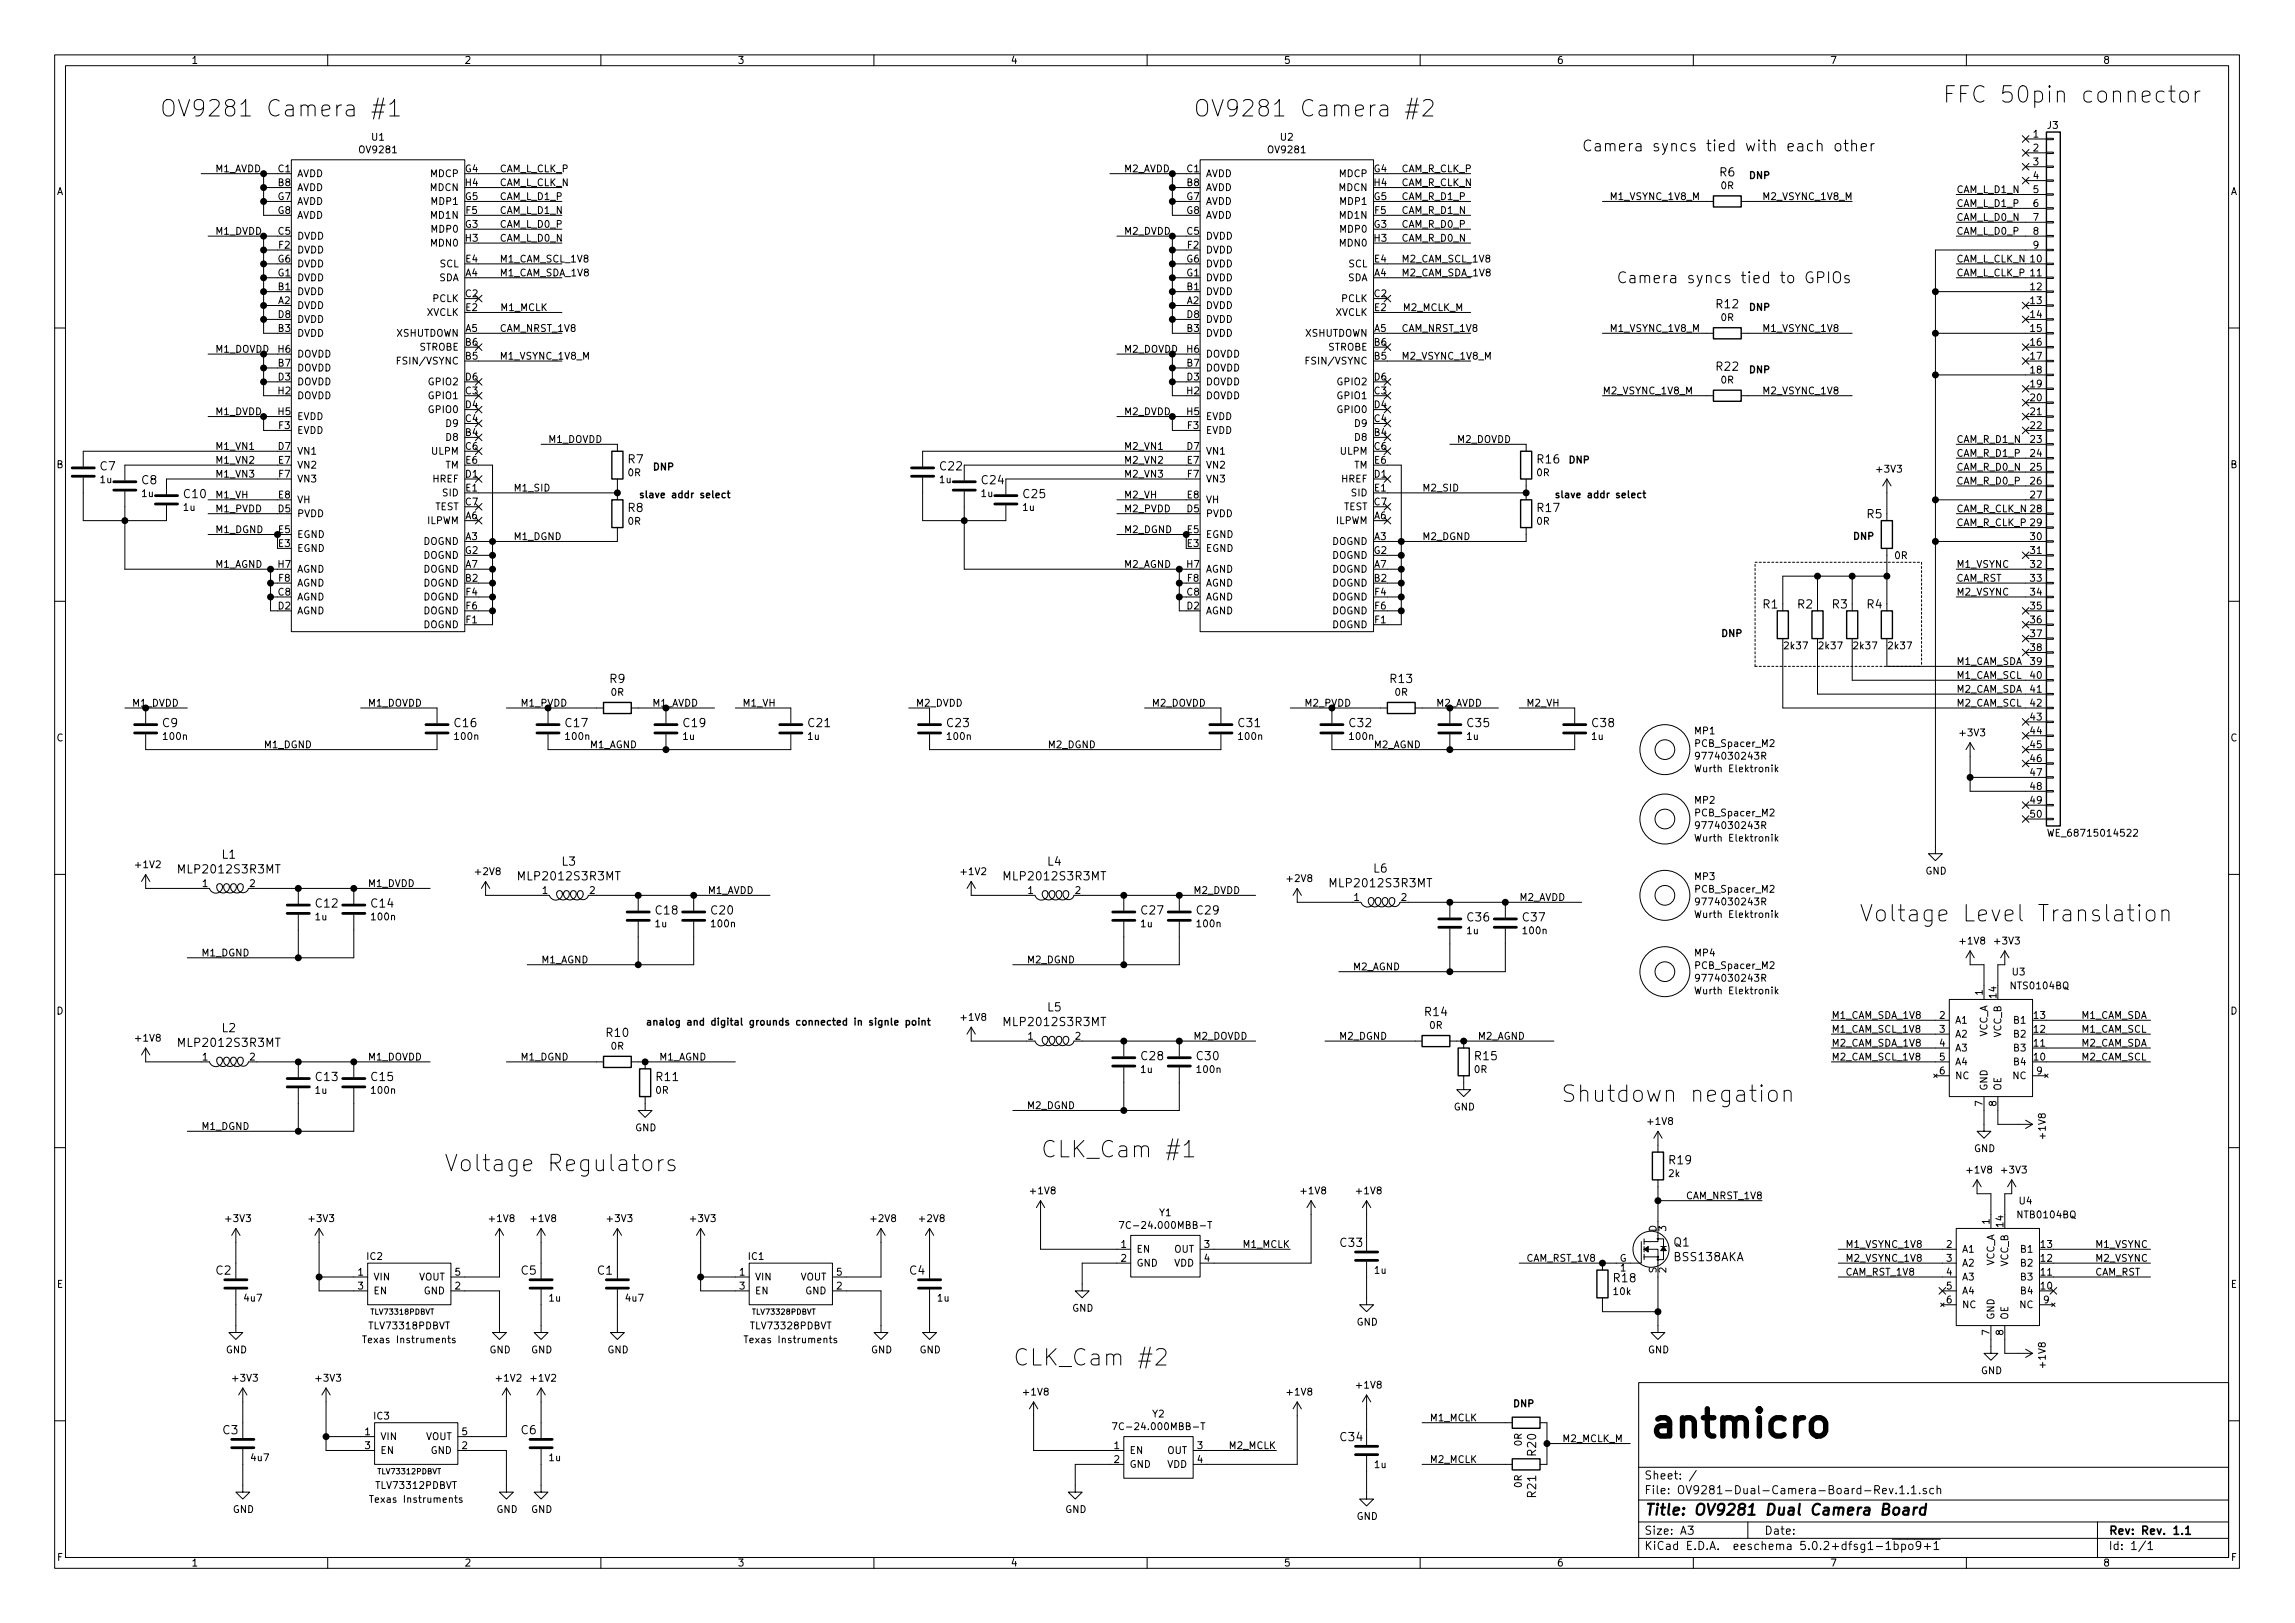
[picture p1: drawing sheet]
<svg xmlns="http://www.w3.org/2000/svg" width="420mm" height="297mm" viewBox="0 0 420 297" stroke-linecap="round" stroke-linejoin="round" font-family="sans-serif">
<defs><g id="words">
<text font-size="7" x="304.1" y="263.1">antmicro</text>
<g font-size="4.2">
<text x="29.2" y="21.4">OV9281 Camera #1</text>
<text x="218.4" y="21.4">OV9281 Camera #2</text>
<text x="355.6" y="18.8">FFC 50pin connector</text>
<text x="340.4" y="168.7">Voltage Level Translation</text>
<text x="285.8" y="201.7">Shutdown negation</text>
<text x="81.3" y="214.4">Voltage Regulators</text>
<text x="190.5" y="211.9">CLK_Cam #1</text>
<text x="185.4" y="250">CLK_Cam #2</text>
</g>
<g font-size="2.8">
<text x="289.6" y="27.7">Camera syncs tied with each other</text>
<text x="295.9" y="51.9">Camera syncs tied to GPIOs</text>
<text x="301" y="277.3">Title: OV9281 Dual Camera Board</text>
</g>
<g font-size="2.1">
<text x="314.9" y="32.3">R6</text>
<text x="314.3" y="56.4">R12</text>
<text x="314.3" y="67.9">R22</text>
<text x="18.4" y="86.1">C7</text>
<text x="26" y="88.6">C8</text>
<text x="115" y="84.8">R7</text>
<text x="172.2" y="86.1">C22</text>
<text x="179.8" y="88.6">C24</text>
<text x="281.5" y="84.8">R16</text>
<text x="33.8" y="91.2">C10</text>
<text x="115" y="93.7">R8</text>
<text x="187.4" y="91.2">C25</text>
<text x="281.5" y="93.7">R17</text>
<text x="341.8" y="94.9">R5</text>
<text x="322.8" y="111.4">R1</text>
<text x="329.1" y="111.4">R2</text>
<text x="335.5" y="111.4">R3</text>
<text x="341.8" y="111.4">R4</text>
<text x="111.7" y="125">R9</text>
<text x="254.6" y="125">R13</text>
<text x="29.8" y="133.1">C9</text>
<text x="83.3" y="133.1">C16</text>
<text x="103.6" y="133.1">C17</text>
<text x="125.2" y="133.1">C19</text>
<text x="148.1" y="133.1">C21</text>
<text x="173.5" y="133.1">C23</text>
<text x="226.8" y="133.1">C31</text>
<text x="247.1" y="133.1">C32</text>
<text x="268.7" y="133.1">C35</text>
<text x="291.6" y="133.1">C38</text>
<text x="33.1" y="159.9">MLP2012S3R3MT</text>
<text x="40.7" y="157.2">L1</text>
<text x="95.4" y="161.1">MLP2012S3R3MT</text>
<text x="102.9" y="158.4">L3</text>
<text x="184.3" y="161.1">MLP2012S3R3MT</text>
<text x="191.8" y="158.4">L4</text>
<text x="251.5" y="159.7">L6</text>
<text x="57.9" y="166.1">C12</text>
<text x="68" y="166.1">C14</text>
<text x="120.1" y="167.4">C18</text>
<text x="130.3" y="167.4">C20</text>
<text x="209" y="167.4">C27</text>
<text x="219.2" y="167.4">C29</text>
<text x="243.9" y="162.4">MLP2012S3R3MT</text>
<text x="268.7" y="168.6">C36</text>
<text x="278.9" y="168.6">C37</text>
<text x="191.8" y="185.1">L5</text>
<text x="261" y="186">R14</text>
<text x="33.1" y="191.6">MLP2012S3R3MT</text>
<text x="40.7" y="188.9">L2</text>
<text x="111.1" y="189.8">R10</text>
<text x="184.3" y="187.8">MLP2012S3R3MT</text>
<text x="57.9" y="197.9">C13</text>
<text x="68" y="197.9">C15</text>
<text x="120.2" y="197.9">R11</text>
<text x="209" y="194">C28</text>
<text x="219.2" y="194">C30</text>
<text x="270.1" y="194">R15</text>
<text x="305.7" y="213.1">R19</text>
<text x="39.6" y="233.3">C2</text>
<text x="95.5" y="233.3">C5</text>
<text x="109.4" y="233.3">C1</text>
<text x="166.6" y="233.3">C4</text>
<text x="245.5" y="228.2">C33</text>
<text x="306.5" y="228.1">Q1</text>
<text x="306.6" y="230.8">BSS138AKA</text>
<text x="295.5" y="234.7">R18</text>
<text x="40.8" y="262.5">C3</text>
<text x="95.5" y="262.5">C6</text>
<text x="245.5" y="263.8">C34</text>
<text x="281.2" y="266.4" transform="rotate(-90 281.2 266.4)">R20</text>
<text x="281.2" y="274" transform="rotate(-90 281.2 274)">R21</text>
<text x="301" y="273.5">File: OV9281-Dual-Camera-Board-Rev.1.1.sch</text>
<text x="301" y="270.8">Sheet: /</text>
<text x="301" y="280.9">Size: A3</text>
<text x="323" y="280.9">Date:</text>
<text x="386" y="280.9">Rev: Rev. 1.1</text>
<text x="301" y="283.7">KiCad E.D.A. eeschema 5.0.2+dfsg1-1bpo9+1</text>
<text x="386" y="283.7">Id: 1/1</text>
</g>
<g font-size="1.8">
<text x="35" y="11.7">1</text>
<text x="85" y="11.7">2</text>
<text x="135" y="11.7">3</text>
<text x="185" y="11.7">4</text>
<text x="235" y="11.7">5</text>
<text x="285" y="11.7">6</text>
<text x="335" y="11.7">7</text>
<text x="385" y="11.7">8</text>
<text x="374.9" y="23.6">J3</text>
<text x="66" y="28.1">OV9281</text>
<text x="68.1" y="25.7">U1</text>
<text x="232.3" y="28.1">OV9281</text>
<text x="234.5" y="25.7">U2</text>
<text x="372.3" y="25.2">1</text>
<text x="372.3" y="27.7">2</text>
<text x="10.4" y="35.7">A</text>
<text x="39.4" y="31.5">M1_AVDD</text>
<text x="51" y="34.1">B8</text>
<text x="51" y="31.5">C1</text>
<text x="54.4" y="35">AVDD</text>
<text x="54.4" y="32.4">AVDD</text>
<text x="78.8" y="35">MDCN</text>
<text x="78.9" y="32.4">MDCP</text>
<text x="85.2" y="31.5">G4</text>
<text x="85.2" y="34.1">H4</text>
<text x="91.4" y="34.1">CAM_L_CLK_N</text>
<text x="91.4" y="31.5">CAM_L_CLK_P</text>
<text x="205.7" y="31.5">M2_AVDD</text>
<text x="217.3" y="34.1">B8</text>
<text x="217.3" y="31.5">C1</text>
<text x="220.7" y="35">AVDD</text>
<text x="220.7" y="32.4">AVDD</text>
<text x="245.1" y="35">MDCN</text>
<text x="245.2" y="32.4">MDCP</text>
<text x="251.6" y="31.5">G4</text>
<text x="251.6" y="34.1">H4</text>
<text x="256.5" y="34.1">CAM_R_CLK_N</text>
<text x="256.5" y="31.5">CAM_R_CLK_P</text>
<text x="315.1" y="34.6">0R</text>
<text x="320" y="32.8">DNP</text>
<text x="358.1" y="35.3">CAM_L_D1_N</text>
<text x="372.3" y="30.3">3</text>
<text x="372.3" y="32.8">4</text>
<text x="372.3" y="35.3">5</text>
<text x="408.4" y="35.7">A</text>
<text x="50.9" y="36.6">G7</text>
<text x="50.9" y="39.2">G8</text>
<text x="54.4" y="37.5">AVDD</text>
<text x="54.4" y="40">AVDD</text>
<text x="79.1" y="40">MD1N</text>
<text x="79.2" y="37.5">MDP1</text>
<text x="85.2" y="41.7">G3</text>
<text x="85.2" y="36.6">G5</text>
<text x="85.3" y="39.2">F5</text>
<text x="91.4" y="41.7">CAM_L_D0_P</text>
<text x="91.4" y="39.2">CAM_L_D1_N</text>
<text x="91.4" y="36.6">CAM_L_D1_P</text>
<text x="217.3" y="36.6">G7</text>
<text x="217.3" y="39.2">G8</text>
<text x="220.7" y="37.5">AVDD</text>
<text x="220.7" y="40">AVDD</text>
<text x="245.4" y="40">MD1N</text>
<text x="245.5" y="37.5">MDP1</text>
<text x="251.6" y="41.7">G3</text>
<text x="251.6" y="36.6">G5</text>
<text x="251.7" y="39.2">F5</text>
<text x="256.5" y="41.7">CAM_R_D0_P</text>
<text x="256.5" y="39.2">CAM_R_D1_N</text>
<text x="256.5" y="36.6">CAM_R_D1_P</text>
<text x="294.6" y="36.6">M1_VSYNC_1V8_M</text>
<text x="322.6" y="36.6">M2_VSYNC_1V8_M</text>
<text x="358.1" y="40.4">CAM_L_D0_N</text>
<text x="358.1" y="37.9">CAM_L_D1_P</text>
<text x="372.3" y="37.9">6</text>
<text x="372.3" y="40.4">7</text>
<text x="39.4" y="43">M1_DVDD</text>
<text x="51" y="43">C5</text>
<text x="51.1" y="45.5">F2</text>
<text x="54.4" y="43.9">DVDD</text>
<text x="54.4" y="46.4">DVDD</text>
<text x="79.1" y="45.1">MDN0</text>
<text x="79.2" y="42.6">MDP0</text>
<text x="85.2" y="44.2">H3</text>
<text x="91.4" y="44.2">CAM_L_D0_N</text>
<text x="205.7" y="43">M2_DVDD</text>
<text x="217.3" y="43">C5</text>
<text x="217.4" y="45.5">F2</text>
<text x="220.7" y="43.9">DVDD</text>
<text x="220.7" y="46.4">DVDD</text>
<text x="245.4" y="45.1">MDN0</text>
<text x="245.5" y="42.6">MDP0</text>
<text x="251.6" y="44.2">H3</text>
<text x="256.5" y="44.2">CAM_R_D0_N</text>
<text x="358.1" y="43">CAM_L_D0_P</text>
<text x="372.3" y="43">8</text>
<text x="372.3" y="45.5">9</text>
<text x="50.9" y="50.6">G1</text>
<text x="50.9" y="48">G6</text>
<text x="51" y="53.1">B1</text>
<text x="54.4" y="51.5">DVDD</text>
<text x="54.4" y="48.9">DVDD</text>
<text x="80.3" y="51.5">SDA</text>
<text x="80.5" y="48.9">SCL</text>
<text x="85.2" y="50.6">A4</text>
<text x="85.3" y="48">E4</text>
<text x="91.4" y="50.6">M1_CAM_SDA_1V8</text>
<text x="91.4" y="48">M1_CAM_SCL_1V8</text>
<text x="217.3" y="50.6">G1</text>
<text x="217.3" y="48">G6</text>
<text x="217.3" y="53.1">B1</text>
<text x="220.7" y="51.5">DVDD</text>
<text x="220.7" y="48.9">DVDD</text>
<text x="246.7" y="51.5">SDA</text>
<text x="246.9" y="48.9">SCL</text>
<text x="251.6" y="50.6">A4</text>
<text x="251.7" y="48">E4</text>
<text x="256.5" y="50.6">M2_CAM_SDA_1V8</text>
<text x="256.5" y="48">M2_CAM_SCL_1V8</text>
<text x="358.1" y="48">CAM_L_CLK_N 10</text>
<text x="358.1" y="50.6">CAM_L_CLK_P 11</text>
<text x="371.8" y="53.1">12</text>
<text x="51" y="55.7">A2</text>
<text x="51" y="58.2">D8</text>
<text x="54.4" y="56.6">DVDD</text>
<text x="54.4" y="54">DVDD</text>
<text x="54.4" y="59.1">DVDD</text>
<text x="78.1" y="57.8">XVCLK</text>
<text x="79.2" y="55.3">PCLK</text>
<text x="85.2" y="54.4">C2</text>
<text x="85.3" y="56.9">E2</text>
<text x="91.8" y="56.9">M1_MCLK</text>
<text x="217.3" y="55.7">A2</text>
<text x="217.3" y="58.2">D8</text>
<text x="220.7" y="56.6">DVDD</text>
<text x="220.7" y="54">DVDD</text>
<text x="220.7" y="59.1">DVDD</text>
<text x="244.4" y="57.8">XVCLK</text>
<text x="245.6" y="55.3">PCLK</text>
<text x="251.6" y="54.4">C2</text>
<text x="251.7" y="56.9">E2</text>
<text x="257" y="56.9">M2_MCLK_M</text>
<text x="315.1" y="58.8">0R</text>
<text x="320" y="56.9">DNP</text>
<text x="371.8" y="55.7">13</text>
<text x="371.8" y="58.2">14</text>
<text x="39.4" y="64.6">M1_DOVDD</text>
<text x="51" y="60.7">B3</text>
<text x="51" y="64.6">H6</text>
<text x="54.4" y="61.6">DVDD</text>
<text x="54.4" y="65.4">DOVDD</text>
<text x="72.5" y="61.6">XSHUTDOWN</text>
<text x="76.7" y="64.2">STROBE</text>
<text x="85.2" y="60.7">A5</text>
<text x="85.2" y="65.8">B5</text>
<text x="85.2" y="63.3">B6</text>
<text x="91.4" y="65.8">M1_VSYNC_1V8_M</text>
<text x="91.4" y="60.7">CAM_NRST_1V8</text>
<text x="205.7" y="64.6">M2_DOVDD</text>
<text x="217.3" y="60.7">B3</text>
<text x="217.3" y="64.6">H6</text>
<text x="220.7" y="61.6">DVDD</text>
<text x="220.7" y="65.4">DOVDD</text>
<text x="238.9" y="61.6">XSHUTDOWN</text>
<text x="243.1" y="64.2">STROBE</text>
<text x="251.6" y="60.7">A5</text>
<text x="251.6" y="65.8">B5</text>
<text x="251.6" y="63.3">B6</text>
<text x="256.5" y="65.8">M2_VSYNC_1V8_M</text>
<text x="256.5" y="60.7">CAM_NRST_1V8</text>
<text x="294.6" y="60.7">M1_VSYNC_1V8_M</text>
<text x="322.6" y="60.7">M1_VSYNC_1V8</text>
<text x="371.8" y="60.7">15</text>
<text x="371.8" y="63.3">16</text>
<text x="371.8" y="65.8">17</text>
<text x="51" y="67.1">B7</text>
<text x="51" y="69.6">D3</text>
<text x="54.4" y="68">DOVDD</text>
<text x="54.4" y="70.5">DOVDD</text>
<text x="73.5" y="66.7">FSIN/VSYNC</text>
<text x="78.7" y="70.5">GPIO2</text>
<text x="85.2" y="69.6">D6</text>
<text x="217.3" y="67.1">B7</text>
<text x="217.3" y="69.6">D3</text>
<text x="220.7" y="68">DOVDD</text>
<text x="220.7" y="70.5">DOVDD</text>
<text x="239.8" y="66.7">FSIN/VSYNC</text>
<text x="245" y="70.5">GPIO2</text>
<text x="251.6" y="69.6">D6</text>
<text x="315.1" y="70.2">0R</text>
<text x="320" y="68.3">DNP</text>
<text x="371.8" y="68.4">18</text>
<text x="371.8" y="70.9">19</text>
<text x="39.4" y="76">M1_DVDD</text>
<text x="51" y="72.2">H2</text>
<text x="51" y="76">H5</text>
<text x="54.4" y="73.1">DOVDD</text>
<text x="54.4" y="76.9">EVDD</text>
<text x="78.7" y="73.1">GPIO1</text>
<text x="78.7" y="75.6">GPIO0</text>
<text x="85.2" y="72.2">C3</text>
<text x="85.2" y="77.3">C4</text>
<text x="85.2" y="74.7">D4</text>
<text x="205.7" y="76">M2_DVDD</text>
<text x="217.3" y="72.2">H2</text>
<text x="217.3" y="76">H5</text>
<text x="220.7" y="73.1">DOVDD</text>
<text x="220.7" y="76.9">EVDD</text>
<text x="245" y="73.1">GPIO1</text>
<text x="245" y="75.6">GPIO0</text>
<text x="251.6" y="72.2">C3</text>
<text x="251.6" y="77.3">C4</text>
<text x="251.6" y="74.7">D4</text>
<text x="293.4" y="72.2">M2_VSYNC_1V8_M</text>
<text x="322.6" y="72.2">M2_VSYNC_1V8</text>
<text x="371.8" y="73.4">20</text>
<text x="371.8" y="76">21</text>
<text x="39.4" y="82.3">M1_VN1</text>
<text x="51" y="82.3">D7</text>
<text x="51.1" y="78.5">F3</text>
<text x="54.4" y="83.2">VN1</text>
<text x="54.4" y="79.4">EVDD</text>
<text x="79.1" y="83.2">ULPM</text>
<text x="81.8" y="80.7">D8</text>
<text x="81.8" y="78.1">D9</text>
<text x="85.2" y="79.8">B4</text>
<text x="85.2" y="82.3">C6</text>
<text x="100.3" y="81.1">M1_DOVDD</text>
<text x="205.7" y="82.3">M2_VN1</text>
<text x="217.3" y="82.3">D7</text>
<text x="217.4" y="78.5">F3</text>
<text x="220.7" y="83.2">VN1</text>
<text x="220.7" y="79.4">EVDD</text>
<text x="245.4" y="83.2">ULPM</text>
<text x="248.2" y="80.7">D8</text>
<text x="248.2" y="78.1">D9</text>
<text x="251.6" y="79.8">B4</text>
<text x="251.6" y="82.3">C6</text>
<text x="266.7" y="81.1">M2_DOVDD</text>
<text x="358.1" y="81.1">CAM_R_D1_N</text>
<text x="358.1" y="83.6">CAM_R_D1_P</text>
<text x="371.8" y="78.5">22</text>
<text x="371.8" y="81.1">23</text>
<text x="371.8" y="83.6">24</text>
<text x="10.4" y="85.7">B</text>
<text x="18.4" y="88.4">1u</text>
<text x="39.4" y="84.9">M1_VN2</text>
<text x="39.4" y="87.4">M1_VN3</text>
<text x="51" y="84.9">E7</text>
<text x="51.1" y="87.4">F7</text>
<text x="54.4" y="85.8">VN2</text>
<text x="54.4" y="88.3">VN3</text>
<text x="79.2" y="88.3">HREF</text>
<text x="81.5" y="85.8">TM</text>
<text x="85.2" y="87.4">D1</text>
<text x="85.3" y="90">E1</text>
<text x="85.3" y="84.9">E6</text>
<text x="94" y="90">M1_SID</text>
<text x="115" y="87.2">0R</text>
<text x="119.4" y="86.1">DNP</text>
<text x="172.1" y="88.4">1u</text>
<text x="205.7" y="84.9">M2_VN2</text>
<text x="205.7" y="87.4">M2_VN3</text>
<text x="217.4" y="84.9">E7</text>
<text x="217.4" y="87.4">F7</text>
<text x="220.7" y="85.8">VN2</text>
<text x="220.7" y="88.3">VN3</text>
<text x="245.6" y="88.3">HREF</text>
<text x="247.9" y="85.8">TM</text>
<text x="251.6" y="87.4">D1</text>
<text x="251.7" y="90">E1</text>
<text x="251.7" y="84.9">E6</text>
<text x="260.3" y="90">M2_SID</text>
<text x="281.4" y="87.2">0R</text>
<text x="287" y="84.8">DNP</text>
<text x="343.7" y="86.5">+3V3</text>
<text x="358.1" y="86.1">CAM_R_D0_N</text>
<text x="358.1" y="88.7">CAM_R_D0_P</text>
<text x="371.8" y="86.1">25</text>
<text x="371.8" y="88.7">26</text>
<text x="408.4" y="85.7">B</text>
<text x="26" y="91">1u</text>
<text x="33.6" y="93.5">1u</text>
<text x="39.4" y="91.2">M1_VH</text>
<text x="39.4" y="93.8">M1_PVDD</text>
<text x="51" y="93.8">D5</text>
<text x="51" y="91.2">E8</text>
<text x="54.4" y="94.7">PVDD</text>
<text x="54.4" y="92.1">VH</text>
<text x="78.2" y="95.9">ILPWM</text>
<text x="79.6" y="93.4">TEST</text>
<text x="81.1" y="90.8">SID</text>
<text x="85.2" y="95">A6</text>
<text x="85.2" y="92.5">C7</text>
<text x="116.8" y="91.2">slave addr select</text>
<text x="179.7" y="91">1u</text>
<text x="187.3" y="93.5">1u</text>
<text x="205.7" y="91.2">M2_VH</text>
<text x="205.7" y="93.8">M2_PVDD</text>
<text x="217.3" y="93.8">D5</text>
<text x="217.4" y="91.2">E8</text>
<text x="220.7" y="94.7">PVDD</text>
<text x="220.7" y="92.1">VH</text>
<text x="244.6" y="95.9">ILPWM</text>
<text x="245.9" y="93.4">TEST</text>
<text x="247.5" y="90.8">SID</text>
<text x="251.6" y="95">A6</text>
<text x="251.6" y="92.5">C7</text>
<text x="284.5" y="91.2">slave addr select</text>
<text x="358.1" y="93.8">CAM_R_CLK_N 28</text>
<text x="371.8" y="91.2">27</text>
<text x="39.4" y="97.6">M1_DGND</text>
<text x="51" y="100.1">E3</text>
<text x="51" y="97.6">E5</text>
<text x="54.4" y="101">EGND</text>
<text x="54.4" y="98.5">EGND</text>
<text x="77.5" y="99.7">DOGND</text>
<text x="85.2" y="101.4">G2</text>
<text x="85.2" y="98.8">A3</text>
<text x="94" y="98.8">M1_DGND</text>
<text x="115" y="96">0R</text>
<text x="205.7" y="97.6">M2_DGND</text>
<text x="217.4" y="100.1">E3</text>
<text x="217.4" y="97.6">E5</text>
<text x="220.7" y="101">EGND</text>
<text x="220.7" y="98.5">EGND</text>
<text x="243.9" y="99.7">DOGND</text>
<text x="251.6" y="101.4">G2</text>
<text x="251.6" y="98.8">A3</text>
<text x="260.3" y="98.8">M2_DGND</text>
<text x="281.4" y="96">0R</text>
<text x="339.1" y="98.8">DNP</text>
<text x="358.1" y="96.3">CAM_R_CLK_P 29</text>
<text x="371.8" y="98.8">30</text>
<text x="371.8" y="101.4">31</text>
<text x="39.4" y="103.9">M1_AGND</text>
<text x="51" y="103.9">H7</text>
<text x="51.1" y="106.5">F8</text>
<text x="54.4" y="107.4">AGND</text>
<text x="54.4" y="104.8">AGND</text>
<text x="77.5" y="104.8">DOGND</text>
<text x="77.5" y="107.4">DOGND</text>
<text x="77.5" y="102.3">DOGND</text>
<text x="85.2" y="103.9">A7</text>
<text x="85.2" y="106.5">B2</text>
<text x="205.7" y="103.9">M2_AGND</text>
<text x="217.3" y="103.9">H7</text>
<text x="217.4" y="106.5">F8</text>
<text x="220.7" y="107.4">AGND</text>
<text x="220.7" y="104.8">AGND</text>
<text x="243.9" y="104.8">DOGND</text>
<text x="243.9" y="107.4">DOGND</text>
<text x="243.9" y="102.3">DOGND</text>
<text x="251.6" y="103.9">A7</text>
<text x="251.6" y="106.5">B2</text>
<text x="346.9" y="102.3">0R</text>
<text x="358.1" y="103.9">M1_VSYNC</text>
<text x="358.1" y="106.5">CAM_RST</text>
<text x="371.8" y="103.9">32</text>
<text x="371.8" y="106.5">33</text>
<text x="51" y="109">C8</text>
<text x="51" y="111.5">D2</text>
<text x="54.4" y="109.9">AGND</text>
<text x="54.4" y="112.4">AGND</text>
<text x="77.5" y="109.9">DOGND</text>
<text x="77.5" y="112.4">DOGND</text>
<text x="85.3" y="109">F4</text>
<text x="85.3" y="111.5">F6</text>
<text x="217.3" y="109">C8</text>
<text x="217.3" y="111.5">D2</text>
<text x="220.7" y="109.9">AGND</text>
<text x="220.7" y="112.4">AGND</text>
<text x="243.9" y="109.9">DOGND</text>
<text x="243.9" y="112.4">DOGND</text>
<text x="251.7" y="109">F4</text>
<text x="251.7" y="111.5">F6</text>
<text x="358.1" y="109">M2_VSYNC</text>
<text x="371.8" y="109">34</text>
<text x="371.8" y="111.5">35</text>
<text x="77.5" y="115">DOGND</text>
<text x="85.3" y="114.1">F1</text>
<text x="243.9" y="115">DOGND</text>
<text x="251.7" y="114.1">F1</text>
<text x="315" y="116.6">DNP</text>
<text x="326.8" y="118.8">2k37</text>
<text x="333.2" y="118.8">2k37</text>
<text x="339.5" y="118.8">2k37</text>
<text x="345.9" y="118.8">2k37</text>
<text x="371.8" y="114.1">36</text>
<text x="371.8" y="116.6">37</text>
<text x="371.8" y="119.2">38</text>
<text x="358.1" y="121.7">M1_CAM_SDA</text>
<text x="358.1" y="124.2">M1_CAM_SCL</text>
<text x="371.8" y="121.7">39</text>
<text x="371.8" y="124.2">40</text>
<text x="24.1" y="129.3">M1_DVDD</text>
<text x="67.3" y="129.3">M1_DOVDD</text>
<text x="95.2" y="129.3">M1_PVDD</text>
<text x="111.9" y="127.3">0R</text>
<text x="119.4" y="129.3">M1_AVDD</text>
<text x="135.9" y="129.3">M1_VH</text>
<text x="167.6" y="129.3">M2_DVDD</text>
<text x="210.8" y="129.3">M2_DOVDD</text>
<text x="238.8" y="129.3">M2_PVDD</text>
<text x="255.4" y="127.3">0R</text>
<text x="262.9" y="129.3">M2_AVDD</text>
<text x="279.4" y="129.3">M2_VH</text>
<text x="358.1" y="126.8">M2_CAM_SDA</text>
<text x="358.1" y="129.3">M2_CAM_SCL</text>
<text x="371.8" y="126.8">41</text>
<text x="371.8" y="129.3">42</text>
<text x="371.8" y="131.9">43</text>
<text x="10.4" y="135.7">C</text>
<text x="30" y="135.4">100n</text>
<text x="48.3" y="136.9">M1_DGND</text>
<text x="83.4" y="135.4">100n</text>
<text x="103.7" y="135.4">100n</text>
<text x="107.9" y="136.9">M1_AGND</text>
<text x="125.1" y="135.4">1u</text>
<text x="147.9" y="135.4">1u</text>
<text x="173.6" y="135.4">100n</text>
<text x="191.8" y="136.9">M2_DGND</text>
<text x="226.9" y="135.4">100n</text>
<text x="247.2" y="135.4">100n</text>
<text x="251.5" y="136.9">M2_AGND</text>
<text x="268.6" y="135.4">1u</text>
<text x="291.4" y="135.4">1u</text>
<text x="310.3" y="134.4">MP1</text>
<text x="310.6" y="136.7">PCB_Spacer_M2</text>
<text x="359" y="134.8">+3V3</text>
<text x="371.8" y="134.4">44</text>
<text x="371.8" y="136.9">45</text>
<text x="408.4" y="135.7">C</text>
<text x="311.1" y="141.3">Wurth Elektronik</text>
<text x="311.3" y="139">9774030243R</text>
<text x="371.8" y="139.5">46</text>
<text x="371.8" y="142">47</text>
<text x="310.3" y="147.1">MP2</text>
<text x="310.6" y="149.4">PCB_Spacer_M2</text>
<text x="371.8" y="144.6">48</text>
<text x="371.8" y="147.1">49</text>
<text x="371.8" y="149.6">50</text>
<text x="311.1" y="154">Wurth Elektronik</text>
<text x="311.3" y="151.7">9774030243R</text>
<text x="375.8" y="153.1">WE_68715014522</text>
<text x="25" y="158.9">+1V2</text>
<text x="87.2" y="160.2">+2V8</text>
<text x="176.1" y="160.2">+1V2</text>
<text x="235.8" y="161.4">+2V8</text>
<text x="310.3" y="161.1">MP3</text>
<text x="352.5" y="160.1">GND</text>
<text x="37.1" y="162.3">1</text>
<text x="45.7" y="162.3">2</text>
<text x="67.3" y="162.3">M1_DVDD</text>
<text x="99.3" y="163.6">1</text>
<text x="108" y="163.6">2</text>
<text x="129.5" y="163.6">M1_AVDD</text>
<text x="188.2" y="163.6">1</text>
<text x="196.9" y="163.6">2</text>
<text x="218.4" y="163.6">M2_DVDD</text>
<text x="247.9" y="164.9">1</text>
<text x="256.6" y="164.9">2</text>
<text x="278.1" y="164.9">M2_AVDD</text>
<text x="310.6" y="163.4">PCB_Spacer_M2</text>
<text x="311.3" y="165.7">9774030243R</text>
<text x="57.8" y="168.4">1u</text>
<text x="68.1" y="168.4">100n</text>
<text x="120" y="169.7">1u</text>
<text x="130.4" y="169.7">100n</text>
<text x="208.9" y="169.7">1u</text>
<text x="219.3" y="169.7">100n</text>
<text x="268.6" y="171">1u</text>
<text x="279" y="171">100n</text>
<text x="311.1" y="168">Wurth Elektronik</text>
<text x="359" y="172.9">+1V8</text>
<text x="365.3" y="172.9">+3V3</text>
<text x="36.8" y="175">M1_DGND</text>
<text x="99.1" y="176.3">M1_AGND</text>
<text x="188" y="176.3">M2_DGND</text>
<text x="247.6" y="177.6">M2_AGND</text>
<text x="310.3" y="175">MP4</text>
<text x="310.6" y="177.4">PCB_Spacer_M2</text>
<text x="311.3" y="179.7">9774030243R</text>
<text x="368.5" y="178.5">U3</text>
<text x="10.4" y="185.7">D</text>
<text x="311.1" y="182">Wurth Elektronik</text>
<text x="363" y="182.1" transform="rotate(-90 363 182.1)">1</text>
<text x="365.5" y="182.6" transform="rotate(-90 365.5 182.6)">14</text>
<text x="368.3" y="181.1">NTS0104BQ</text>
<text x="408.4" y="185.7">D</text>
<text x="25" y="190.6">+1V8</text>
<text x="118.1" y="187.7">analog and digital grounds connected in signle point</text>
<text x="176.1" y="186.8">+1V8</text>
<text x="188.2" y="190.3">1</text>
<text x="196.9" y="190.3">2</text>
<text x="218.4" y="190.3">M2_DOVDD</text>
<text x="245.1" y="190.3">M2_DGND</text>
<text x="261.8" y="188.3">0R</text>
<text x="270.5" y="190.3">M2_AGND</text>
<text x="335.3" y="191.6">M2_CAM_SDA_1V8</text>
<text x="335.3" y="186.5">M1_CAM_SDA_1V8</text>
<text x="335.3" y="189">M1_CAM_SCL_1V8</text>
<text x="355.1" y="186.5">2</text>
<text x="355.1" y="189">3</text>
<text x="355.1" y="191.6">4</text>
<text x="357.9" y="187.4">A1</text>
<text x="357.9" y="189.9">A2</text>
<text x="363.9" y="189.9" transform="rotate(-90 363.9 189.9)">VCC_A</text>
<text x="366.4" y="189.9" transform="rotate(-90 366.4 189.9)">VCC_B</text>
<text x="368.8" y="189.9">B2</text>
<text x="368.8" y="187.4">B1</text>
<text x="372.4" y="191.6">11</text>
<text x="372.4" y="189">12</text>
<text x="372.4" y="186.5">13</text>
<text x="381" y="186.5">M1_CAM_SDA</text>
<text x="381" y="189">M1_CAM_SCL</text>
<text x="381" y="191.6">M2_CAM_SDA</text>
<text x="37.1" y="194.1">1</text>
<text x="45.7" y="194.1">2</text>
<text x="67.3" y="194.1">M1_DOVDD</text>
<text x="95.2" y="194.1">M1_DGND</text>
<text x="111.9" y="192.1">0R</text>
<text x="120.6" y="194.1">M1_AGND</text>
<text x="208.9" y="196.4">1u</text>
<text x="219.3" y="196.4">100n</text>
<text x="270" y="196.4">0R</text>
<text x="335.3" y="194.1">M2_CAM_SCL_1V8</text>
<text x="355.1" y="194.1">5</text>
<text x="355.1" y="196.6">6</text>
<text x="357.9" y="192.4">A3</text>
<text x="357.9" y="195">A4</text>
<text x="357.9" y="197.5">NC</text>
<text x="368.5" y="197.5">NC</text>
<text x="368.8" y="195">B4</text>
<text x="368.8" y="192.4">B3</text>
<text x="372.4" y="194.1">10</text>
<text x="372.9" y="196.6">9</text>
<text x="381" y="194.1">M2_CAM_SCL</text>
<text x="57.8" y="200.2">1u</text>
<text x="68.1" y="200.2">100n</text>
<text x="120.1" y="200.2">0R</text>
<text x="188" y="203">M2_DGND</text>
<text x="266.1" y="203.2">GND</text>
<text x="363" y="202.4" transform="rotate(-90 363 202.4)">7</text>
<text x="363.9" y="199.7" transform="rotate(-90 363.9 199.7)">GND</text>
<text x="365.5" y="202.4" transform="rotate(-90 365.5 202.4)">8</text>
<text x="366.4" y="199.7" transform="rotate(-90 366.4 199.7)">OE</text>
<text x="36.8" y="206.8">M1_DGND</text>
<text x="116.3" y="207">GND</text>
<text x="301.8" y="205.9">+1V8</text>
<text x="374.5" y="208.2" transform="rotate(-90 374.5 208.2)">+1V8</text>
<text x="305.5" y="215.4">2k</text>
<text x="360.2" y="214.8">+1V8</text>
<text x="361.4" y="210.9">GND</text>
<text x="366.6" y="214.8">+3V3</text>
<text x="188.8" y="218.6">+1V8</text>
<text x="238.3" y="218.6">+1V8</text>
<text x="248.5" y="218.6">+1V8</text>
<text x="308.6" y="219.5">CAM_NRST_1V8</text>
<text x="369.7" y="220.4">U4</text>
<text x="41.5" y="223.7">+3V3</text>
<text x="56.7" y="223.7">+3V3</text>
<text x="89.7" y="223.7">+1V8</text>
<text x="97.4" y="223.7">+1V8</text>
<text x="111.3" y="223.7">+3V3</text>
<text x="126.6" y="223.7">+3V3</text>
<text x="159.6" y="223.7">+2V8</text>
<text x="168.5" y="223.7">+2V8</text>
<text x="206.4" y="224.9">7C-24.000MBB-T</text>
<text x="212.3" y="222.6">Y1</text>
<text x="303.3" y="225.5" transform="rotate(-90 303.3 225.5)">D</text>
<text x="305.1" y="225.3" transform="rotate(-90 305.1 225.3)">3</text>
<text x="364.2" y="224" transform="rotate(-90 364.2 224)">1</text>
<text x="366.8" y="224.5" transform="rotate(-90 366.8 224.5)">14</text>
<text x="369.5" y="223">NTB0104BQ</text>
<text x="65.6" y="233.5">1</text>
<text x="67.2" y="230.6">IC2</text>
<text x="83.3" y="233.5">5</text>
<text x="135.4" y="233.5">1</text>
<text x="137.1" y="230.6">IC1</text>
<text x="153.2" y="233.5">5</text>
<text x="205.3" y="228.4">1</text>
<text x="205.3" y="230.9">2</text>
<text x="208" y="229.3">EN</text>
<text x="208" y="231.8">GND</text>
<text x="215" y="229.3">OUT</text>
<text x="215" y="231.8">VDD</text>
<text x="220.5" y="228.4">3</text>
<text x="220.5" y="230.9">4</text>
<text x="227.7" y="228.4">M1_MCLK</text>
<text x="251.7" y="233.1">1u</text>
<text x="279.4" y="230.9">CAM_RST_1V8</text>
<text x="296.5" y="230.9">G</text>
<text x="296.7" y="232.7">1</text>
<text x="303.3" y="233" transform="rotate(-90 303.3 233)">S</text>
<text x="305.1" y="232.9" transform="rotate(-90 305.1 232.9)">2</text>
<text x="337.8" y="228.4">M1_VSYNC_1V8</text>
<text x="337.8" y="230.9">M2_VSYNC_1V8</text>
<text x="337.8" y="233.5">CAM_RST_1V8</text>
<text x="356.4" y="228.4">2</text>
<text x="356.4" y="230.9">3</text>
<text x="356.4" y="233.5">4</text>
<text x="359.2" y="229.3">A1</text>
<text x="359.2" y="231.8">A2</text>
<text x="365.1" y="231.8" transform="rotate(-90 365.1 231.8)">VCC_A</text>
<text x="367.7" y="231.8" transform="rotate(-90 367.7 231.8)">VCC_B</text>
<text x="370.1" y="231.8">B2</text>
<text x="370.1" y="229.3">B1</text>
<text x="373.7" y="233.5">11</text>
<text x="373.7" y="230.9">12</text>
<text x="373.7" y="228.4">13</text>
<text x="383.5" y="230.9">M2_VSYNC</text>
<text x="383.5" y="228.4">M1_VSYNC</text>
<text x="383.5" y="233.5">CAM_RST</text>
<text x="10.4" y="235.7">E</text>
<text x="44.8" y="238.2">4u7</text>
<text x="65.6" y="236">3</text>
<text x="68.3" y="234.4">VIN</text>
<text x="68.3" y="236.9">EN</text>
<text x="76.6" y="234.4">VOUT</text>
<text x="77.6" y="236.9">GND</text>
<text x="83.3" y="236">2</text>
<text x="100.6" y="238.2">1u</text>
<text x="114.6" y="238.2">4u7</text>
<text x="135.4" y="236">3</text>
<text x="138.2" y="234.4">VIN</text>
<text x="138.2" y="236.9">EN</text>
<text x="146.5" y="234.4">VOUT</text>
<text x="147.4" y="236.9">GND</text>
<text x="153.2" y="236">2</text>
<text x="171.7" y="238.2">1u</text>
<text x="295.5" y="237">10k</text>
<text x="356.4" y="236">5</text>
<text x="356.4" y="238.5">6</text>
<text x="359.2" y="234.4">A3</text>
<text x="359.2" y="236.9">A4</text>
<text x="359.2" y="239.4">NC</text>
<text x="369.8" y="239.4">NC</text>
<text x="370.1" y="236.9">B4</text>
<text x="370.1" y="234.4">B3</text>
<text x="373.7" y="236">10</text>
<text x="374.2" y="238.5">9</text>
<text x="408.4" y="235.7">E</text>
<text x="67.1" y="245.8">Texas Instruments</text>
<text x="67.8" y="243.3">TLV73318PDBVT</text>
<text x="137" y="245.8">Texas Instruments</text>
<text x="137.7" y="243.3">TLV73328PDBVT</text>
<text x="196.3" y="240.1">GND</text>
<text x="248.4" y="242.6">GND</text>
<text x="364.2" y="244.4" transform="rotate(-90 364.2 244.4)">7</text>
<text x="365.1" y="241.6" transform="rotate(-90 365.1 241.6)">GND</text>
<text x="366.8" y="244.4" transform="rotate(-90 366.8 244.4)">8</text>
<text x="367.7" y="241.6" transform="rotate(-90 367.7 241.6)">OE</text>
<text x="41.4" y="247.7">GND</text>
<text x="89.6" y="247.7">GND</text>
<text x="97.2" y="247.7">GND</text>
<text x="111.2" y="247.7">GND</text>
<text x="159.5" y="247.7">GND</text>
<text x="168.4" y="247.7">GND</text>
<text x="301.7" y="247.7">GND</text>
<text x="362.7" y="251.5">GND</text>
<text x="374.5" y="250.2" transform="rotate(-90 374.5 250.2)">+1V8</text>
<text x="42.7" y="252.9">+3V3</text>
<text x="58" y="252.9">+3V3</text>
<text x="91" y="252.9">+1V2</text>
<text x="97.4" y="252.9">+1V2</text>
<text x="187.5" y="255.4">+1V8</text>
<text x="235.8" y="255.4">+1V8</text>
<text x="248.5" y="254.1">+1V8</text>
<text x="276.9" y="257.5">DNP</text>
<text x="66.8" y="262.7">1</text>
<text x="68.5" y="259.8">IC3</text>
<text x="69.6" y="263.6">VIN</text>
<text x="77.9" y="263.6">VOUT</text>
<text x="84.6" y="262.7">5</text>
<text x="205.1" y="261.7">7C-24.000MBB-T</text>
<text x="211" y="259.4">Y2</text>
<text x="262" y="260.1">M1_MCLK</text>
<text x="286.2" y="263.9">M2_MCLK_M</text>
<text x="46.1" y="267.4">4u7</text>
<text x="66.8" y="265.2">3</text>
<text x="69.6" y="266.1">EN</text>
<text x="78.9" y="266.1">GND</text>
<text x="84.6" y="265.2">2</text>
<text x="100.6" y="267.4">1u</text>
<text x="204" y="265.2">1</text>
<text x="204" y="267.8">2</text>
<text x="206.8" y="266.1">EN</text>
<text x="206.8" y="268.6">GND</text>
<text x="213.7" y="266.1">OUT</text>
<text x="213.7" y="268.6">VDD</text>
<text x="219.2" y="265.2">3</text>
<text x="219.2" y="267.8">4</text>
<text x="225.1" y="265.2">M2_MCLK</text>
<text x="251.7" y="268.7">1u</text>
<text x="262" y="267.8">M2_MCLK</text>
<text x="278.6" y="264.6" transform="rotate(-90 278.6 264.6)">0R</text>
<text x="68.4" y="275">Texas Instruments</text>
<text x="69.1" y="272.5">TLV73312PDBVT</text>
<text x="278.6" y="272.2" transform="rotate(-90 278.6 272.2)">0R</text>
<text x="42.6" y="276.9">GND</text>
<text x="90.9" y="276.9">GND</text>
<text x="97.2" y="276.9">GND</text>
<text x="195" y="276.9">GND</text>
<text x="248.4" y="278.2">GND</text>
<text x="10.5" y="285.7">F</text>
<text x="35" y="286.7">1</text>
<text x="85" y="286.7">2</text>
<text x="135" y="286.7">3</text>
<text x="185" y="286.7">4</text>
<text x="235" y="286.7">5</text>
<text x="285" y="286.7">6</text>
<text x="335" y="286.7">7</text>
<text x="385" y="286.7">8</text>
<text x="408.5" y="285.7">F</text>
</g>
<g font-size="1.4">
<text x="68.1" y="240.6">TLV73318PDBVT</text>
<text x="137.9" y="240.6">TLV73328PDBVT</text>
<text x="69.4" y="269.8">TLV73312PDBVT</text>
</g>
</g></defs>
<g fill="none" stroke="#000" stroke-width=".18">
<path d="M10 10h400v277h-400zM12 12h396v273.1h-396zM60 10v2M68.4 19.2h2.1M69.2 17.9l-.8 3.9M70.2 17.9l-.8 3.9M71.4 19.1l.6-.4 .2-.5v3M110 10v2M160 10v2M210 10v2M257.6 19.2h2.1M258.5 17.9l-.9 3.9"/>
<path d="M259.5 17.9l-.9 3.9M260 10v2M260.6 18.5l.4-.3h.7a.8 .8 0 0 1 .5 1.3l-1.7 1.7h1.8M310 10v2M360 10v2M396.2 16.8l-.3-.1h-.5l-.5 .3-.1 .3v.8l.2 .4 .4 .2h.5l.3-.2M397.1 16.7h1.1M397.5 15.7v2.5l.1 .3 .6 .2M399.2 17a.83 .83 0 0 1 1.4 .3v.8a.81 .81 0 0 1-.8 .6 .81 .81 0 0 1-.7-.6v-.8zM401.9 16.7v2M402.8 16.7a.77 .77 0 0 0-.9 .6M36.8 31.8h14"/>
<path d="M48.3 31.8v7.6h2.5M48.3 34.3h2.5M48.3 36.9h2.5M53.3 29.2h31.8v86.4h-31.8zM68.1 20.5h2.1M71.4 21.2h1.7M87.6 31.8h15.3M87.6 39.4h15.3M87.6 34.3h15.3M87.6 36.9h15.3M203.2 31.8h14M214.6 31.8v7.6h2.6"/>
<path d="M214.6 34.3h2.6M214.6 36.9h2.6M219.7 29.2h31.8v86.4h-31.8zM254 31.8h15.2M254 39.4h15.2M254 34.3h15.2M254 36.9h15.2M257.3 20.5h2.2M293.4 36.9h20.3M318.8 36.9h20.3M332.7 26.5a.52 .52 0 0 1 .8-.1l.1 1.2M336.1 26.5a.53 .53 0 0 1 .5-.2 .53 .53 0 0 1 .4 .4v.5a.54 .54 0 0 1-.5 .4 .54 .54 0 0 1-.5-.4z"/>
<path d="M337.6 26.3h.8M337.9 25.6v1.7l.1 .2 .4 .1M339 26.5a.5 .5 0 0 1 .9 .1v1M339 25.6v2M340.7 26.9l1-.1-.1-.4-.6-.1-.3 .3 .1 .9 .2 .1 .6-.1M342.6 26.3v1.3M343.1 26.3l-.4 .1-.1 .3M358.1 35.6h16.5M358.1 38.1h16.5M370.2 24.8l1.2 1.2M370.2 27.4l1.2 1.2M370.2 29.9l1.2 1.2"/>
<path d="M370.2 32.4l1.2 1.3M370.8 25.4h3.8M370.8 28h3.8M370.8 30.5h3.8M370.8 33.1h3.8M371.4 24.8l-1.2 1.2M371.4 27.4l-1.2 1.2M371.4 29.9l-1.2 1.2M371.4 32.4l-1.2 1.3M374.6 38h1.3v.3h-1.3zM374.6 35.5h1.3v.2h-1.3zM374.6 32.9h1.3v.3h-1.3z"/>
<path d="M374.6 30.4h1.3v.2h-1.3zM374.6 27.8h1.3v.3h-1.3zM374.6 25.3h1.3v.3h-1.3zM38.1 43.2h12.7M48.3 45.8h2.5M48.3 53.4h2.5M48.3 43.2v17.8h2.5M48.3 48.3h2.5M48.3 50.8h2.5M48.3 55.9h2.5M48.3 58.5h2.5M87 54l1.2 1.3"/>
<path d="M87.6 48.3h15.3M87.6 50.8h15.3M87.6 41.9h15.3M87.6 44.5h15.3M87.6 57.2h15.3M88.2 54l-1.2 1.3M204.5 43.2h12.7M214.6 45.8h2.6M214.6 53.4h2.6M214.6 43.2v17.8h2.6M214.6 48.3h2.6M214.6 50.8h2.6"/>
<path d="M214.6 55.9h2.6M214.6 58.5h2.6M253.4 54l1.2 1.3M254 48.3h15.2M254 50.8h15.2M254 41.9h15.2M254 44.5h15.2M254 57.2h15.2M254.6 54l-1.2 1.3M332.8 50.8h.7a.54 .54 0 0 0 .4-.5 .54 .54 0 0 0-.4-.6h-.7v2.1M334.8 49.7v2.1M335.7 50a.67 .67 0 0 1 .8-.3 .67 .67 0 0 1 .5 .7v.7a.66 .66 0 0 1-.7 .7 .66 .66 0 0 1-.7-.7z"/>
<path d="M338.5 50.5a.5 .5 0 0 0-.8 .2l.1 .3a.68 .68 0 0 1 .8 .4l-.1 .2-.2 .2-.6-.2M354.3 53.4h20.3M358.1 40.7h16.5M358.1 43.2h16.5M358.1 48.3h16.5M358.1 50.8h16.5M370.2 55.3l1.2 1.2M370.2 57.8l1.2 1.3M370.8 55.9h3.8M370.8 58.5h3.8M371.4 55.3l-1.2 1.2M371.4 57.8l-1.2 1.3"/>
<path d="M374.6 58.3h1.3v.3h-1.3zM374.6 55.8h1.3v.2h-1.3zM374.6 53.2h1.3v.3h-1.3zM374.6 50.7h1.3v.3h-1.3zM374.6 48.2h1.3v.2h-1.3zM374.6 45.6h1.3v.3h-1.3zM374.6 43.1h1.3v.2h-1.3zM374.6 40.5h1.3v.3h-1.3zM374.6 45.8h-20.3v110.4h1.3l-1.3 1.3-1.2-1.3h1.2M10 60h2M38.1 76.2h12.7M38.1 64.8h12.7"/>
<path d="M48.3 76.2v2.6h2.5M48.3 64.8v7.6h2.5M48.3 67.3h2.5M48.3 69.9h2.5M72.7 66h.5M73.3 65.4h-.6v1.2M87 62.9l1.2 1.2M87 69.3l1.2 1.2M87 71.8l1.2 1.2M87 74.4l1.2 1.2M87 76.9l1.2 1.2M87 79.4l1.2 1.3"/>
<path d="M87.6 61h15.3M87.6 66.1h15.3M88.2 62.9l-1.2 1.2M88.2 69.3l-1.2 1.2M88.2 71.8l-1.2 1.2M88.2 74.4l-1.2 1.2M88.2 76.9l-1.2 1.2M88.2 79.4l-1.2 1.3M204.5 76.2h12.7M204.5 64.8h12.7M214.6 76.2v2.6h2.6M214.6 64.8v7.6h2.6"/>
<path d="M214.6 67.3h2.6M214.6 69.9h2.6M239.1 66h.4M239.7 65.4h-.6v1.2M253.4 62.9l1.2 1.2M253.4 69.3l1.2 1.2M253.4 71.8l1.2 1.2M253.4 74.4l1.2 1.2M253.4 76.9l1.2 1.2M253.4 79.4l1.2 1.3M254 61h15.2M254 66.1h15.2"/>
<path d="M254.6 62.9l-1.2 1.2M254.6 69.3l-1.2 1.2M254.6 71.8l-1.2 1.2M254.6 74.4l-1.2 1.2M254.6 76.9l-1.2 1.2M254.6 79.4l-1.2 1.3M293.4 61h20.3M293.4 72.4h20.3M318.8 61h20.3M318.8 72.4h20.3M354.3 61h20.3M354.3 68.6h20.3"/>
<path d="M370.2 62.9l1.2 1.2M370.2 65.5l1.2 1.2M370.2 70.5l1.2 1.3M370.2 73.1l1.2 1.2M370.2 75.6l1.2 1.2M370.2 78.2l1.2 1.2M370.8 63.5h3.8M370.8 66.1h3.8M370.8 71.2h3.8M370.8 73.7h3.8M370.8 76.2h3.8M370.8 78.8h3.8"/>
<path d="M371.4 62.9l-1.2 1.2M371.4 65.5l-1.2 1.2M371.4 70.5l-1.2 1.3M371.4 73.1l-1.2 1.2M371.4 75.6l-1.2 1.2M371.4 78.2l-1.2 1.2M374.6 78.6h1.3v.3h-1.3zM374.6 76.1h1.3v.3h-1.3zM374.6 73.6h1.3v.2h-1.3zM374.6 71h1.3v.3h-1.3zM374.6 68.5h1.3v.2h-1.3zM374.6 65.9h1.3v.3h-1.3z"/>
<path d="M374.6 63.4h1.3v.3h-1.3zM374.6 60.9h1.3v.2h-1.3zM408 60h2M15.2 87.4v7.9h15.3v-2.8M22.9 90v14.2h27.9M38.1 91.5h12.7M38.1 94h12.7M38.1 97.8h12.7v2.6M50.8 82.6h-35.6v2.8M50.8 85.1h-27.9v2.8M50.8 87.7h-20.3v2.8M87 82l1.2 1.2"/>
<path d="M87 87.1l1.2 1.2M87 92.1l1.2 1.3M87 94.7l1.2 1.2M87.6 85.1h2.6v29.2h-2.6M87.6 90.2h25.4M88.2 82l-1.2 1.2M88.2 87.1l-1.2 1.2M88.2 92.1l-1.2 1.3M88.2 94.7l-1.2 1.2M99.1 81.3h13.9v1.3M113 87.7v3.8M113 96.6v2.5h-25.4"/>
<path d="M168.9 87.4v7.9h15.2v-2.8M176.5 90v14.2h40.7M204.5 91.5h12.7M204.5 94h12.7M204.5 97.8h12.7v2.6M217.2 82.6h-48.3v2.8M217.2 85.1h-40.7v2.8M217.2 87.7h-33.1v2.8M253.4 82l1.2 1.2M253.4 87.1l1.2 1.2M253.4 92.1l1.2 1.3M253.4 94.7l1.2 1.2"/>
<path d="M254 85.1h2.5v29.2h-2.5M254 90.2h25.4M254.6 82l-1.2 1.2M254.6 87.1l-1.2 1.2M254.6 92.1l-1.2 1.3M254.6 94.7l-1.2 1.2M265.4 81.3h14v1.3M279.4 96.6v2.5h-25.4M279.4 87.7v3.8M345.4 87.7v7.6M345.4 87.7l-.7 1.2M345.4 87.7l.8 1.2"/>
<path d="M354.3 91.5h20.3M354.3 99.1h20.3M358.1 86.4h16.5M358.1 88.9h16.5M358.1 81.3h16.5M358.1 83.9h16.5M358.1 94h16.5M358.1 96.6h16.5M374.6 99h1.3v.2h-1.3zM374.6 96.4h1.3v.3h-1.3zM374.6 93.9h1.3v.2h-1.3zM374.6 91.3h1.3v.3h-1.3z"/>
<path d="M374.6 88.8h1.3v.3h-1.3zM374.6 86.3h1.3v.2h-1.3zM374.6 83.7h1.3v.3h-1.3zM374.6 81.2h1.3v.2h-1.3zM10 110h2M49.5 106.7h1.3M49.5 109.3h1.3M49.5 104.2v7.6h1.3M87.6 101.6h2.6M87.6 104.2h2.6M87.6 106.7h2.6M87.6 109.3h2.6"/>
<path d="M87.6 111.8h2.6M215.9 106.7h1.3M215.9 109.3h1.3M215.9 104.2v7.6h1.3M254 101.6h2.5M254 104.2h2.5M254 106.7h2.5M254 109.3h2.5M254 111.8h2.5M326.4 116.9v12.7h48.2M332.7 116.9v10.1h41.9M332.7 105.4v6.4"/>
<path d="M339.1 116.9v7.6h35.5M339.1 105.4v6.4M345.4 116.9v5.1h29.2M345.4 105.4h-19v6.4M345.4 100.4v11.4M358.1 104.2h16.5M358.1 106.7h16.5M358.1 109.3h16.5M370.2 101l1.2 1.2M370.2 111.2l1.2 1.2M370.2 113.7l1.2 1.2M370.2 116.3l1.2 1.2"/>
<path d="M370.2 118.8l1.2 1.2M370.8 101.6h3.8M370.8 111.8h3.8M370.8 114.3h3.8M370.8 116.9h3.8M370.8 119.4h3.8M371.4 101l-1.2 1.2M371.4 111.2l-1.2 1.2M371.4 113.7l-1.2 1.2M371.4 116.3l-1.2 1.2M371.4 118.8l-1.2 1.2M374.6 119.3h1.3v.2h-1.3z"/>
<path d="M374.6 116.7h1.3v.3h-1.3zM374.6 114.2h1.3v.3h-1.3zM374.6 111.7h1.3v.2h-1.3zM374.6 109.1h1.3v.3h-1.3zM374.6 106.6h1.3v.2h-1.3zM374.6 104h1.3v.3h-1.3zM374.6 101.5h1.3v.3h-1.3zM408 110h2M22.9 129.6h11.4M26.7 134.4v2.8h53.3v-2.8M26.7 129.6v2.8M66 129.6h14v2.8"/>
<path d="M92.7 129.6h17.8M100.3 134.4v2.8h44.5v-2.8M100.3 129.6v2.8M115.6 129.6h15.2M121.9 129.6v2.8M121.9 134.4v2.8M134.6 129.6h10.2v2.8M166.4 129.6h3.8v2.8M170.2 134.4v2.8h53.3v-2.8M209.5 129.6h14v2.8M236.2 129.6h17.8M243.8 134.4v2.8h44.5v-2.8"/>
<path d="M243.8 129.6v2.8M259.1 129.6h15.2M265.4 129.6v2.8M265.4 134.4v2.8M278.1 129.6h10.2v2.8M310.3 140l.3 1.3 .3-1 .2 1 .3-1.3M311.1 138.2l-.2 .3h-.3l-.2-.3v-.4l.2-.1 .4 .1a.84 .84 0 0 1-.3 1.1h-.2M322.6 138.3l.6-.1v-.4l-.6-.1v1.2M322.8 138.3l.5 .6M324.1 135.5l.4-.1 .3 .3-.8 .9h.8M325 140v1.3M360.7 135.9l-.8 1.3"/>
<path d="M360.7 135.9v8.9h13.9M360.7 135.9l.7 1.3M370.2 131.5l1.2 1.2M370.2 134l1.2 1.3M370.2 136.6l1.2 1.2M370.2 139.1l1.2 1.2M370.8 132.1h3.8M370.8 134.7h3.8M370.8 137.2h3.8M370.8 139.7h3.8M371.4 131.5l-1.2 1.2M371.4 134l-1.2 1.3"/>
<path d="M371.4 136.6l-1.2 1.2M371.4 139.1l-1.2 1.2M374.6 139.6h1.3v.3h-1.3zM374.6 137.1h1.3v.2h-1.3zM374.6 134.5h1.3v.3h-1.3zM374.6 132h1.3v.2h-1.3zM374.6 129.4h1.3v.3h-1.3zM374.6 126.9h1.3v.3h-1.3zM374.6 124.4h1.3v.2h-1.3zM374.6 121.8h1.3v.3h-1.3zM112.6 159.5h.9M201.5 159.5h.9"/>
<path d="M310.3 152.7l.3 1.3 .3-1 .2 1 .3-1.3M311.1 150.9l-.2 .3h-.3l-.2-.3v-.4l.2-.1 .4 .1a.84 .84 0 0 1-.3 1.1h-.2M322.6 151l.6-.1v-.4l-.6-.1v1.2M322.8 151l.5 .6M324.1 148.2l.4-.1 .3 .3-.8 .9h.8M325 152.7v1.3M325.1 153.5l.4 .5M325.1 140.8l.4 .5M325.5 153.1l-.5 .5M325.5 140.4l-.5 .5M360.7 142.3h13.9M370.2 146.7l1.2 1.3"/>
<path d="M370.2 149.3l1.2 1.2M370.8 147.4h3.8M370.8 149.9h3.8M371.4 146.7l-1.2 1.3M371.4 149.3l-1.2 1.2M374.6 149.8h1.3v.2h-1.3zM374.6 147.2h1.3v.3h-1.3zM374.6 144.7h1.3v.2h-1.3zM374.6 142.1h1.3v.3h-1.3zM374.9 151.8l.3 1.2 .2-.9 .3 .9 .3-1.2M390.6 151.9l.5-.1 .2 .3v.2l-.7 .7h.7M10 160h2"/>
<path d="M26.7 160.1v2.5h10.1M26.7 160.1l-.8 1.2M26.7 160.1l.7 1.2M39.7 162.1a1.07 1.07 0 0 0 .8 1.3M39.7 162.1l.3-.3 .3-.1 .4 .3v.3M40.7 162.2a1.22 1.22 0 0 1-1 1.2 1.22 1.22 0 0 1-1.3-.8M41 162.1a1.07 1.07 0 0 0 .7 1.3M41 162.1l.2-.3 .4-.1 .3 .3 .1 .3M42 162.3a1.17 1.17 0 0 1-1.6 1.1M43.3 162.3l-.1-.4-.5-.2a.72 .72 0 0 0-.5 .6 .72 .72 0 0 0 .3 .8l.5 .3M43.3 162.3a1.17 1.17 0 0 1-1.6 1.1M43.5 162.2a1.01 1.01 0 0 0 .8 1.2 1.01 1.01 0 0 0 1.2-.8"/>
<path d="M43.5 162.1l.4-.4 .6 .3a1.13 1.13 0 0 1-.3 1.1 1.13 1.13 0 0 1-1.2 .3M47 162.6h31.7M54.6 162.6v2.8M54.6 167.4v7.9M64.8 162.6v2.8M64.8 167.4v7.9h-30.5M88.9 161.3v2.6h10.2M88.9 161.3l-.8 1.3M88.9 161.3l.8 1.3M101.9 163.4a1.07 1.07 0 0 0 .8 1.2M102 163.4l.2-.3 .3-.1 .3 .2 .1 .4M103 163.4a1.22 1.22 0 0 1-1 1.3 1.22 1.22 0 0 1-1.4-.8"/>
<path d="M104.2 163.6a1.17 1.17 0 0 1-1.5 1M105.7 163.4a1.01 1.01 0 0 0 .8 1.2 1.01 1.01 0 0 0 1.2-.7M105.8 163.4l.4-.4 .5 .3a1.11 1.11 0 0 1-1.1 1.4 1.11 1.11 0 0 1-1-1.5l.5-.2 .3 .3a1.11 1.11 0 0 1-1.1 1.4 1.11 1.11 0 0 1-.9-1.5l.2-.2 .3 .1 .3 .2v.3M109.2 163.9h31.8M116.8 163.9v2.8M116.8 168.7v7.9M127 168.7v7.9h-30.5M127 163.9v2.8M177.8 161.3v2.6h10.2M177.8 161.3l-.8 1.3M177.8 161.3l.8 1.3M190.8 163.4a1.16 1.16 0 0 0 1.1 1.3 1.16 1.16 0 0 0 1.2-1.1"/>
<path d="M190.9 163.4l.2-.3 .3-.1 .3 .2 .1 .4M191.9 163.4a1.22 1.22 0 0 1-1 1.3 1.22 1.22 0 0 1-1.4-.8M192.1 163.4a1.07 1.07 0 0 0 .8 1.2M192.1 163.4l.3-.3 .3-.1 .3 .2 .1 .4M194.4 163.6l-.1-.4-.4-.2a.72 .72 0 0 0-.6 .6 .72 .72 0 0 0 .4 .7l.4 .3M194.4 163.6a1.17 1.17 0 0 1-1.6 1M194.6 163.4a1.01 1.01 0 0 0 .8 1.2 1.01 1.01 0 0 0 1.2-.7M194.7 163.4l.4-.4 .5 .3a1.13 1.13 0 0 1-.3 1.1 1.13 1.13 0 0 1-1.2 .2M198.1 163.9h31.8M205.7 163.9v2.8M205.7 168.7v7.9M215.9 163.9v2.8"/>
<path d="M215.9 168.7v7.9h-30.5M237.5 162.6v2.5h10.1M237.5 162.6l-.8 1.3M237.5 162.6l.8 1.3M251.6 164.7a1.22 1.22 0 0 1-1 1.3 1.22 1.22 0 0 1-1.4-.9M251.8 164.6a1.07 1.07 0 0 0 .8 1.3M251.8 164.6l.4-.3 .6 .2a1.11 1.11 0 0 1-1.2 1.5 1.11 1.11 0 0 1-.9-1.6l.3-.1h.3l.2 .2v.4M253.1 164.6a1.07 1.07 0 0 0 .7 1.3M253.1 164.6l.2-.3h.4l.3 .2 .1 .4M254.1 164.9a1.17 1.17 0 0 1-1.6 1M254.3 164.7a1.01 1.01 0 0 0 .8 1.2 1.01 1.01 0 0 0 1.2-.8M254.4 164.6l.2-.3h.3l.4 .2v.4"/>
<path d="M255.4 164.9a1.17 1.17 0 0 1-1.6 1M257.8 165.1h31.8M261.2 160.8h.9M265.4 165.1v2.8M265.4 170v7.8M275.6 165.1v2.8M275.6 170v7.8h-30.5M310.3 166.7l.3 1.2 .3-.9 .2 .9 .3-1.2M311.1 164.9l-.2 .2h-.3l-.2-.2v-.4l.2-.2 .4 .2a.84 .84 0 0 1-.3 1.1h-.2M311.1 178.9l-.2 .2h-.3l-.2-.2v-.5l.2-.1 .4 .1a.84 .84 0 0 1-.3 1.2h-.2M322.6 165l.6-.1v-.4l-.6-.2v1.3M322.6 179l.6-.1v-.5l-.6-.1v1.3"/>
<path d="M322.8 165l.5 .6M322.8 179l.5 .6M324.1 162.2l.4-.2 .3 .4-.8 .9h.8M324.1 176.1l.4-.1 .3 .4-.8 .9h.8M325 166.7v1.2M325.1 167.4l.4 .5M325.5 167.1l-.5 .5M360.7 174v2.6h2.5v6.3M360.7 174l-.8 1.3M360.7 174l.7 1.3M367 174v2.6h-1.2v3.8M367 174l-.7 1.3"/>
<path d="M367 174l.8 1.3M389.5 166.5h1.2M389.9 165.5v2.6l.2 .3 .6 .1M391.7 165.5l-.2 .2 .2 .1 .1-.1-.1-.2v.3M391.7 166.5v2M393.1 166.8a.81 .81 0 0 1 .8-.3 .81 .81 0 0 1 .6 .6v.9a.81 .81 0 0 1-.8 .6 .81 .81 0 0 1-.8-.6v-.9zM395.8 166.8a.74 .74 0 0 1 1.3 .2v1.5M395.8 166.5v2M408 160h2M26.7 191.8v2.5h10.1M26.7 191.8l-.8 1.3M26.7 191.8l.7 1.3"/>
<path d="M39.7 193.8a1.07 1.07 0 0 0 .8 1.3M39.7 193.8l.3-.3h.3l.3 .2 .1 .4M40.7 193.9a1.22 1.22 0 0 1-1 1.3 1.22 1.22 0 0 1-1.3-.9M41 193.8a1.07 1.07 0 0 0 .7 1.3M41 193.8l.2-.3h.4l.3 .2 .1 .4M42 194.1a1.17 1.17 0 0 1-1.6 1M43.3 194.1l-.1-.4-.5-.2a.72 .72 0 0 0-.5 .6 .72 .72 0 0 0 .3 .7l.5 .3M43.3 194.1a1.17 1.17 0 0 1-1.6 1M43.5 193.9a1.01 1.01 0 0 0 .8 1.2 1.01 1.01 0 0 0 1.2-.8M43.5 193.8l.4-.3 .6 .2a1.13 1.13 0 0 1-.3 1.2 1.13 1.13 0 0 1-1.2 .2M47 194.3h31.7M54.6 194.3v2.8"/>
<path d="M54.6 199.2v7.8M64.8 194.3v2.8M64.8 199.2v7.8h-30.5M92.7 194.3h17.8M115.6 194.3h19M118.1 194.3v1.3M177.8 188v2.5h10.2M177.8 188l-.8 1.3M177.8 188l.8 1.3M190.8 190a1.16 1.16 0 0 0 1.1 1.4 1.16 1.16 0 0 0 1.2-1.1M190.9 190l.2-.3h.3l.4 .2v.4M191.9 190.1a1.22 1.22 0 0 1-1 1.3 1.22 1.22 0 0 1-1.4-.9"/>
<path d="M192.1 190a1.07 1.07 0 0 0 .8 1.3M192.1 190l.3-.3h.3l.3 .2 .1 .4M194.4 190.3l-.1-.4-.4-.2a.72 .72 0 0 0-.6 .6 .72 .72 0 0 0 .4 .7l.4 .3M194.4 190.3a1.17 1.17 0 0 1-1.6 1M194.6 190.1a1.01 1.01 0 0 0 .8 1.2 1.01 1.01 0 0 0 1.2-.8M194.7 190l.4-.3 .5 .2a1.13 1.13 0 0 1-.3 1.2 1.13 1.13 0 0 1-1.2 .2M198.1 190.5h31.8M201.5 186.2h.9M205.7 190.5v2.8M205.7 195.4v7.8M215.9 190.5v2.8M215.9 195.4v7.8h-30.5"/>
<path d="M242.6 190.5h17.7M265.4 190.5h19.1M268 196.9v2.5h1.2l-1.2 1.3-1.3-1.3h1.3M268 190.5v1.3M310.3 180.6l.3 1.3 .3-.9 .2 .9 .3-1.3M323.9 199.8a.81 .81 0 0 1 .8-.3 .81 .81 0 0 1 .6 .6v.9a.81 .81 0 0 1-.7 .6 .81 .81 0 0 1-.8-.6v-.9zM325 180.6v1.3M325.1 181.4l.4 .5M325.5 181.1l-.5 .4M326.6 199.8a.73 .73 0 0 1 1.3 .2v1.6M326.6 199.6v2M335.3 194.3h21.6"/>
<path d="M335.3 186.7h21.6M335.3 189.3h21.6M335.3 191.8h21.6M354 196.6l.6 .6M354.3 196.9h2.6M354.6 196.6l-.6 .6M356.9 182.9h15.2v17.8h-15.2zM372.1 196.9h2.5M374.3 196.6l.7 .6M374.6 194.3h19.1M374.6 186.7h19.1M374.6 189.3h19.1"/>
<path d="M374.6 191.8h19.1M375 196.6l-.7 .6M10 210h2M117.9 212.5a.81 .81 0 0 1 .8-.3 .81 .81 0 0 1 .6 .6v.9a.81 .81 0 0 1-.8 .6 .81 .81 0 0 1-.8-.6v-.9zM118.1 200.7v2.5h1.3l-1.3 1.3-1.3-1.3h1.3M120.6 212.3v2M121.4 212.3a.77 .77 0 0 0-.8 .5M123.4 212.4l-.7-.1-.4 .4 .2 .4 .9 .3 .2 .3-.2 .4-.2 .2h-.6l-.3-.2M190.5 219.7v8.9h16.5M190.5 219.7l-.8 1.3M190.5 219.7l.8 1.3M216.8 209.6l.6-.4 .3-.5v3"/>
<path d="M216.8 211.7h1.7M240 219.7v11.5h-20.3M240 219.7l-.7 1.3M240 219.7l.8 1.3M250.2 219.7l-.8 1.3M250.2 219.7v9.2M250.2 219.7l.8 1.3M303.5 215.9v11.3h-2.5M303.5 207v3.9M303.5 207l-.7 1.3M303.5 207l.8 1.3M303.5 219.7h19.1"/>
<path d="M361.9 215.9v2.6h2.6v6.3M361.9 215.9l-.7 1.3M361.9 215.9l.8 1.3M363.2 200.7v6.3h1.3l-1.3 1.3-1.3-1.3h1.3M365.8 200.7v5.1h6.3M368.3 215.9v2.6h-1.3v3.8M368.3 215.9l-.8 1.3M368.3 215.9l.8 1.3M370.8 205l1.3 .8M372.1 205.8l-1.3 .7M408 210h2M43.2 236v7.9h1.2l-1.2 1.2-1.3-1.2h1.3"/>
<path d="M43.2 224.8v9.2M43.2 224.8l-.8 1.3M43.2 224.8l.7 1.3M58.4 224.8l-.7 1.3M58.4 224.8v11.5h8.9M58.4 224.8l.8 1.3M58.4 233.7h8.9M67.3 231.2h15.2v7.6h-15.2zM82.5 236.3h8.9v7.6h1.3l-1.3 1.2-1.2-1.2h1.2M91.4 224.8v8.9h-8.9M91.4 224.8l-.7 1.3M91.4 224.8l.8 1.3"/>
<path d="M99.1 236v7.9h1.2l-1.2 1.2-1.3-1.2h1.3M99.1 224.8l-.8 1.3M99.1 224.8v9.2M99.1 224.8l.7 1.3M113 236v7.9h1.3l-1.3 1.2-1.2-1.2h1.2M113 224.8v9.2M113 224.8l-.7 1.3M113 224.8l.8 1.3M128.3 224.8l-.8 1.3M128.3 224.8v11.5h8.9M128.3 224.8l.7 1.3M128.3 233.7h8.9"/>
<path d="M137.2 231.2h15.2v7.6h-15.2zM152.4 236.3h8.9v7.6h1.3l-1.3 1.2-1.3-1.2h1.3M161.3 224.8v8.9h-8.9M161.3 224.8l-.8 1.3M161.3 224.8l.8 1.3M170.2 236v7.9h1.2l-1.2 1.2-1.3-1.2h1.3M170.2 224.8l-.8 1.3M170.2 224.8v9.2M170.2 224.8l.7 1.3M204.9 223.6h.9l-.6 1.2M207 226.1h12.7v7.6h-12.7zM207 231.2h-8.9v5.1h1.3l-1.3 1.2-1.3-1.2h1.3"/>
<path d="M219.7 228.6h16.5M221.1 223.6h.7M221.5 223.6v1.2M250.2 230.9v7.9h1.3l-1.3 1.3-1.3-1.3h1.3M293.4 231.2v1.2M293.4 237.5v2.6h10.1M300.5 227.2v4h-22.4M301 228.6h2.5v15.3h1.3l-1.3 1.2-1.2-1.2h1.2M301 230h2.5M301 226.7v1M301 228.1v1M301 229.5v1"/>
<path d="M303.4 226.7h1.1v3.8h-1.1M304 228.1h1.1M336.5 233.7h21.6M336.5 228.6h21.6M336.5 231.2h21.6M355 235.6l1.2 1.3M355.3 238.5l.6 .6M355.6 236.3h2.5M355.6 238.8h2.5M355.9 238.5l-.6 .6M356.2 235.6l-1.2 1.3M358.1 224.8h15.3v17.8h-15.3z"/>
<path d="M373.4 238.8h2.5M375.3 235.6l1.2 1.3M375.6 238.5l.6 .6M375.9 233.7h17.8M375.9 228.6h17.8M375.9 231.2h17.8M376.2 238.5l-.6 .6M376.5 235.6l-1.2 1.3M44.4 254v9.2M44.4 254l-.7 1.3M44.4 254l.8 1.3M59.7 254l-.8 1.3"/>
<path d="M59.7 254v11.5h8.9M59.7 254l.8 1.3M66.4 244.5h.7M82 244.9h.4M82.1 244.5v1.1l.3 .2M83.3 245l-.3-.1-.2 .2 .1 .2 .4 .1v.3h-.5M92.7 254v8.9h-8.9M92.7 254l-.8 1.3M92.7 254l.8 1.3M99.1 254v9.2M99.1 254l-.8 1.3M99.1 254l.7 1.3"/>
<path d="M136.2 244.5h.7M151.8 244.9h.5M152 244.5v1.1l.3 .2M153.1 245l-.3-.1-.1 .2v.2l.4 .1v.3h-.4M189.2 256.6v8.9h16.5M189.2 256.6l-.7 1.2M189.2 256.6l.8 1.2M211.7 247.1l.5-.3h.7a.8 .8 0 0 1 .4 1.3l-1.7 1.7h1.9M237.5 256.6v11.4h-19.1M237.5 256.6l-.8 1.2M237.5 256.6l.8 1.2M250.2 255.3v9.2"/>
<path d="M250.2 255.3l-.8 1.3M250.2 255.3l.8 1.3M300 253h108v32.1h-108zM364.5 242.6v5.1h1.3l-1.3 1.3-1.3-1.3h1.3M367 242.6v5.1h5.1M370.8 246.9l1.3 .8M372.1 247.7l-1.3 .7M10 260h2M44.4 265.2v7.9h1.3l-1.3 1.3-1.2-1.3h1.2M59.7 262.9h8.9M67.6 273.7h.8M68.6 260.4h15.2v7.6h-15.2z"/>
<path d="M83.2 274.1h.5M83.4 273.7v1.1l.3 .2M83.8 265.5h8.9v7.6h1.3l-1.3 1.3-1.3-1.3h1.3M84.6 274.2l-.3-.1-.2 .2 .1 .2 .4 .1v.3h-.5M99.1 265.2v7.9h1.2l-1.2 1.3-1.3-1.3h1.3M203.6 260.4h.9l-.6 1.3M205.7 262.9h12.7v7.6h-12.7zM205.7 268h-8.9v5.1h1.3l-1.3 1.3-1.2-1.3h1.2M218.4 265.5h15.3M219.8 260.4h.8M220.2 260.4v1.3M250.2 266.5v7.9h1.3l-1.3 1.2-1.3-1.2h1.3"/>
<path d="M260.3 268h16.6M260.3 260.4h16.6M281.9 260.4h1.3v7.6h-1.3M283.2 264.2h15.2M300 278.5h108M300 274.5h108M300 268.5h108M309 279.3h1l-.5 .6 .4 .1v.7l-.2 .1-.7-.1M310.5 269.1l-1.2 2M320 278.5v3M344.7 272.9l.7-.1-.1-.3-.4-.1-.2 .2v.7h.6M345.9 272.4l.3 1 .4-1"/>
<path d="M347.1 273.3v.1M347.8 272.3l.4-.4v1.5M347.8 273.4h.8M349.3 273.3v.1M349.9 272.3l.5-.4v1.5M349.9 273.4h.9M351.4 273.3v.1M352.7 272.5a.37 .37 0 0 0-.6 .1v.2l.6 .2v.1l-.2 .3-.4-.1M354 272.5l-.4-.1-.3 .3 .1 .6 .2 .1 .4-.1M354.6 272.5h.1a.37 .37 0 0 1 .6 .1v.8M354.6 271.9v1.5M384 278.5v6.6"/>
<path d="M408 260h2M60 285.1v1.9M110 285.1v1.9M160 285.1v1.9M210 285.1v1.9M260 285.1v1.9M300 281.5h108M310 285.1v1.9M345.3 282.5l.4-.4v1.5M345.3 283.6h.9M346.4 281.7h8.8M346.8 282.7l.4-.1 .3 .3-.1 .6-.2 .1-.4-.1"/>
<path d="M346.8 282.1v1.5M348.2 282.7l.4-.1 .3 .3-.1 .6-.2 .1-.4-.1M348.2 282.6v1.5M349.5 282.7l.2-.1 .4 .1 .1 .6-.1 .2-.4 .1-.2-.1zM351.6 282.7l-.2 .3h-.5l-.1-.3 .1-.5 .5-.1 .2 .2a1.27 1.27 0 0 1-.2 1.2l-.5 .1M352.3 283h1.1M352.9 282.5v1.1M354.1 282.5l.4-.4v1.5M354.1 283.6h.8M360 285.1v1.9M392.8 282l-1.3 2M393.2 282.5l.5-.4v1.5"/>
<path d="M393.2 283.6h.9"/>
<circle cx="304.8" cy="137.2" r="4.6"/>
<circle cx="304.8" cy="137.2" r="1.8"/>
<circle cx="304.8" cy="149.9" r="4.6"/>
<circle cx="304.8" cy="149.9" r="1.8"/>
<circle cx="304.8" cy="177.8" r="4.6"/>
<circle cx="304.8" cy="163.9" r="4.6"/>
<circle cx="304.8" cy="163.9" r="1.8"/>
<circle cx="304.8" cy="177.8" r="1.8"/>
<circle cx="302.3" cy="228.6" r="3.3"/>
<circle cx="303.5" cy="230" r=".13"/>
<circle cx="303.5" cy="230.5" r=".13"/>
<circle cx="303.5" cy="226.7" r=".13"/>
</g>
<path d="M400.2 279.7l.4-.4v1.5M399.5 280.7v.1M400.2 280.8h.8" fill="none" stroke="#000" stroke-width=".3"/>
<path d="M346.8 276.1a.54 .54 0 0 1 .5-.2 .54 .54 0 0 1 .4 .4l-.1 .5a.56 .56 0 0 1-.5 .4 .56 .56 0 0 1-.5-.4zM348.6 276h.8l-.1 1.2M349.4 276.4l-.7 .1a.4 .4 0 0 0-.3 .3 .4 .4 0 0 0 .2 .4l.7-.1M350.4 275.9l-.1 1.3M351 275.9a.54 .54 0 0 0-.6 .4M352.5 276a.68 .68 0 0 0-1 .3v.7l.3 .2 .6-.1M352.6 275.2l-.2 2" fill="none" stroke="#000" stroke-width=".41"/>
<g fill="#000" stroke="#000" stroke-width=".25">
<circle cx="48.3" cy="36.9" r=".51"/>
<circle cx="48.3" cy="31.8" r=".51"/>
<circle cx="48.3" cy="34.3" r=".51"/>
<circle cx="214.6" cy="36.9" r=".51"/>
<circle cx="214.6" cy="34.3" r=".51"/>
<circle cx="214.6" cy="31.8" r=".51"/>
<circle cx="48.3" cy="43.2" r=".51"/>
<circle cx="48.3" cy="50.8" r=".51"/>
<circle cx="48.3" cy="45.8" r=".51"/>
<circle cx="48.3" cy="53.4" r=".51"/>
<circle cx="48.3" cy="55.9" r=".51"/>
<circle cx="48.3" cy="58.5" r=".51"/>
<circle cx="48.3" cy="48.3" r=".51"/>
<circle cx="214.6" cy="43.2" r=".51"/>
<circle cx="214.6" cy="48.3" r=".51"/>
<circle cx="214.6" cy="55.9" r=".51"/>
<circle cx="214.6" cy="53.4" r=".51"/>
<circle cx="214.6" cy="50.8" r=".51"/>
<circle cx="214.6" cy="45.8" r=".51"/>
<circle cx="214.6" cy="58.5" r=".51"/>
<circle cx="354.3" cy="53.4" r=".51"/>
<circle cx="48.3" cy="67.3" r=".51"/>
<circle cx="48.3" cy="69.9" r=".51"/>
<circle cx="48.3" cy="76.2" r=".51"/>
<circle cx="214.6" cy="76.2" r=".51"/>
<circle cx="214.6" cy="69.9" r=".51"/>
<circle cx="214.6" cy="67.3" r=".51"/>
<circle cx="354.3" cy="68.6" r=".51"/>
<circle cx="354.3" cy="61" r=".51"/>
<circle cx="22.9" cy="95.3" r=".51"/>
<circle cx="50.8" cy="97.8" r=".51"/>
<circle cx="90.2" cy="99.1" r=".51"/>
<circle cx="113" cy="90.2" r=".51"/>
<circle cx="176.5" cy="95.3" r=".51"/>
<circle cx="217.2" cy="97.8" r=".51"/>
<circle cx="256.5" cy="99.1" r=".51"/>
<circle cx="279.4" cy="90.2" r=".51"/>
<circle cx="354.3" cy="91.5" r=".51"/>
<circle cx="354.3" cy="99.1" r=".51"/>
<circle cx="49.5" cy="106.7" r=".51"/>
<circle cx="49.5" cy="109.3" r=".51"/>
<circle cx="49.5" cy="104.2" r=".51"/>
<circle cx="90.2" cy="106.7" r=".51"/>
<circle cx="90.2" cy="101.6" r=".51"/>
<circle cx="90.2" cy="111.8" r=".51"/>
<circle cx="90.2" cy="104.2" r=".51"/>
<circle cx="90.2" cy="109.3" r=".51"/>
<circle cx="215.9" cy="109.3" r=".51"/>
<circle cx="215.9" cy="104.2" r=".51"/>
<circle cx="215.9" cy="106.7" r=".51"/>
<circle cx="256.5" cy="101.6" r=".51"/>
<circle cx="256.5" cy="104.2" r=".51"/>
<circle cx="256.5" cy="106.7" r=".51"/>
<circle cx="256.5" cy="111.8" r=".51"/>
<circle cx="256.5" cy="109.3" r=".51"/>
<circle cx="332.7" cy="105.4" r=".51"/>
<circle cx="339.1" cy="105.4" r=".51"/>
<circle cx="345.4" cy="105.4" r=".51"/>
<circle cx="121.9" cy="137.2" r=".51"/>
<circle cx="265.4" cy="137.2" r=".51"/>
<circle cx="360.7" cy="142.3" r=".51"/>
<circle cx="54.6" cy="162.6" r=".51"/>
<circle cx="54.6" cy="175.3" r=".51"/>
<circle cx="64.8" cy="162.6" r=".51"/>
<circle cx="116.8" cy="163.9" r=".51"/>
<circle cx="116.8" cy="176.6" r=".51"/>
<circle cx="127" cy="163.9" r=".51"/>
<circle cx="205.7" cy="163.9" r=".51"/>
<circle cx="205.7" cy="176.6" r=".51"/>
<circle cx="215.9" cy="163.9" r=".51"/>
<circle cx="265.4" cy="177.8" r=".51"/>
<circle cx="265.4" cy="165.1" r=".51"/>
<circle cx="275.6" cy="165.1" r=".51"/>
<circle cx="54.6" cy="194.3" r=".51"/>
<circle cx="64.8" cy="194.3" r=".51"/>
<circle cx="118.1" cy="194.3" r=".51"/>
<circle cx="205.7" cy="190.5" r=".51"/>
<circle cx="215.9" cy="190.5" r=".51"/>
<circle cx="268" cy="190.5" r=".51"/>
<circle cx="54.6" cy="207" r=".51"/>
<circle cx="205.7" cy="203.2" r=".51"/>
<circle cx="303.5" cy="219.7" r=".51"/>
<circle cx="58.4" cy="233.7" r=".51"/>
<circle cx="128.3" cy="233.7" r=".51"/>
<circle cx="293.4" cy="231.2" r=".51"/>
<circle cx="303.5" cy="240.1" r=".51"/>
<circle cx="59.7" cy="262.9" r=".51"/>
<circle cx="283.2" cy="264.2" r=".51"/>
</g>
<g fill="none" stroke="#000" stroke-width=".25">
<path d="M313.7 35.9h5.1v2h-5.1zM374.6 24.2h2.6v127h-2.6zM313.7 60h5.1v2h-5.1zM313.7 71.4h5.1v2h-5.1zM112 82.6h2v5.1h-2zM112 91.5h2v5.1h-2zM131.1 90.7l.6-.1-.1-.3h-.3l-.2 .1v.6h.5M132.8 90.3h-.4l-.2 .2 .1 .5h.5M133.1 90.3h.5M133.3 89.8v1.1l.3 .2M278.4 82.6h2v5.1h-2zM278.4 91.5h2v5.1h-2z"/>
<path d="M298.7 90.7l.6-.1v-.3h-.4l-.2 .1 .1 .6h.5M300.4 90.3h-.3l-.3 .2 .1 .5h.5M300.8 90.3h.5M301 89.8v1.1l.3 .2M344.4 95.3h2.1v5.1h-2.1zM325.4 111.8h2v5.1h-2zM331.7 111.8h2.1v5.1h-2.1zM338.1 111.8h2v5.1h-2zM344.4 111.8h2.1v5.1h-2.1zM110.5 128.6h5.1v2h-5.1zM254 128.6h5.1v2h-5.1zM110.5 193.3h5.1v2.1h-5.1z"/>
<path d="M117.1 195.6h2v5.1h-2zM163.2 186.3v1.1l.2 .2M163.8 187.2l.6-.1-.1-.3h-.3l-.2 .2 .1 .6h.4M165.9 186.8h.4l.2 .2-.1 .6h-.5M165.9 186.8v1.2M167.1 186.9l.2-.1 .3 .1 .1 .5-.2 .2h-.2l-.2-.1zM168.2 186.3v.2M168.2 186.8v.8M168.8 186.9l.2-.1h.3l.1 .8M168.8 186.8v.8M169.8 186.8h.5M170 186.3v1.1l.3 .2"/>
<path d="M260.3 189.5h5.1v2.1h-5.1zM267 191.8h2v5.1h-2zM302.5 210.9h2v5h-2zM292.4 232.4h2v5.1h-2zM276.9 259.4h5v2h-5zM276.9 267h5v2h-5z"/>
</g>
<g fill="none" stroke="#000" stroke-width=".51">
<path d="M13.2 87.2h4.1M13.2 85.6h4.1M20.8 89.7h4.1M20.8 88.2h4.1M28.4 92.2h4.1M28.4 90.7h4.1M166.9 87.2h4M166.9 85.6h4M174.5 89.7h4.1M174.5 88.2h4.1M182.1 92.2h4.1M182.1 90.7h4.1"/>
<path d="M24.6 134.1h4.1M24.6 132.6h4.1M78 134.1h4M78 132.6h4M98.3 134.1h4.1M98.3 132.6h4.1M119.9 134.1h4.1M119.9 132.6h4.1M142.7 134.1h4.1M142.7 132.6h4.1M168.1 134.1h4.1M168.1 132.6h4.1"/>
<path d="M221.5 134.1h4.1M221.5 132.6h4.1M241.8 134.1h4.1M241.8 132.6h4.1M263.4 134.1h4.1M263.4 132.6h4.1M286.3 134.1h4M286.3 132.6h4M52.6 167.2h4M52.6 165.6h4M62.7 167.2h4.1M62.7 165.6h4.1"/>
<path d="M114.8 168.4h4.1M114.8 166.9h4.1M125 168.4h4M125 166.9h4M203.7 168.4h4.1M203.7 166.9h4.1M213.9 168.4h4M213.9 166.9h4M263.4 169.7h4.1M263.4 168.2h4.1M273.6 169.7h4M273.6 168.2h4"/>
<path d="M52.6 198.9h4M52.6 197.4h4M62.7 198.9h4.1M62.7 197.4h4.1M203.7 195.1h4.1M203.7 193.6h4.1M213.9 195.1h4M213.9 193.6h4M41.1 235.7h4.1M41.1 234.2h4.1M97 235.7h4.1M97 234.2h4.1"/>
<path d="M111 235.7h4.1M111 234.2h4.1M168.1 235.7h4.1M168.1 234.2h4.1M248.2 230.7h4M248.2 229.1h4M42.4 265h4.1M42.4 263.4h4.1M97 265h4.1M97 263.4h4.1M248.2 266.2h4M248.2 264.7h4"/>
</g>
<path d="M301 228.6l.8-.5v1zM304.5 228.1l.6 .8h-1.1z" fill="#000" stroke="#000" stroke-width=".18"/>
<path d="M321.3 102.9h30.5M351.8 102.9v19.1M321.3 122v-19.1M321.3 122h30.5" fill="none" stroke="#000" stroke-width=".18" stroke-dasharray=".4 .4"/>
<use href="#words"/>
</svg>
